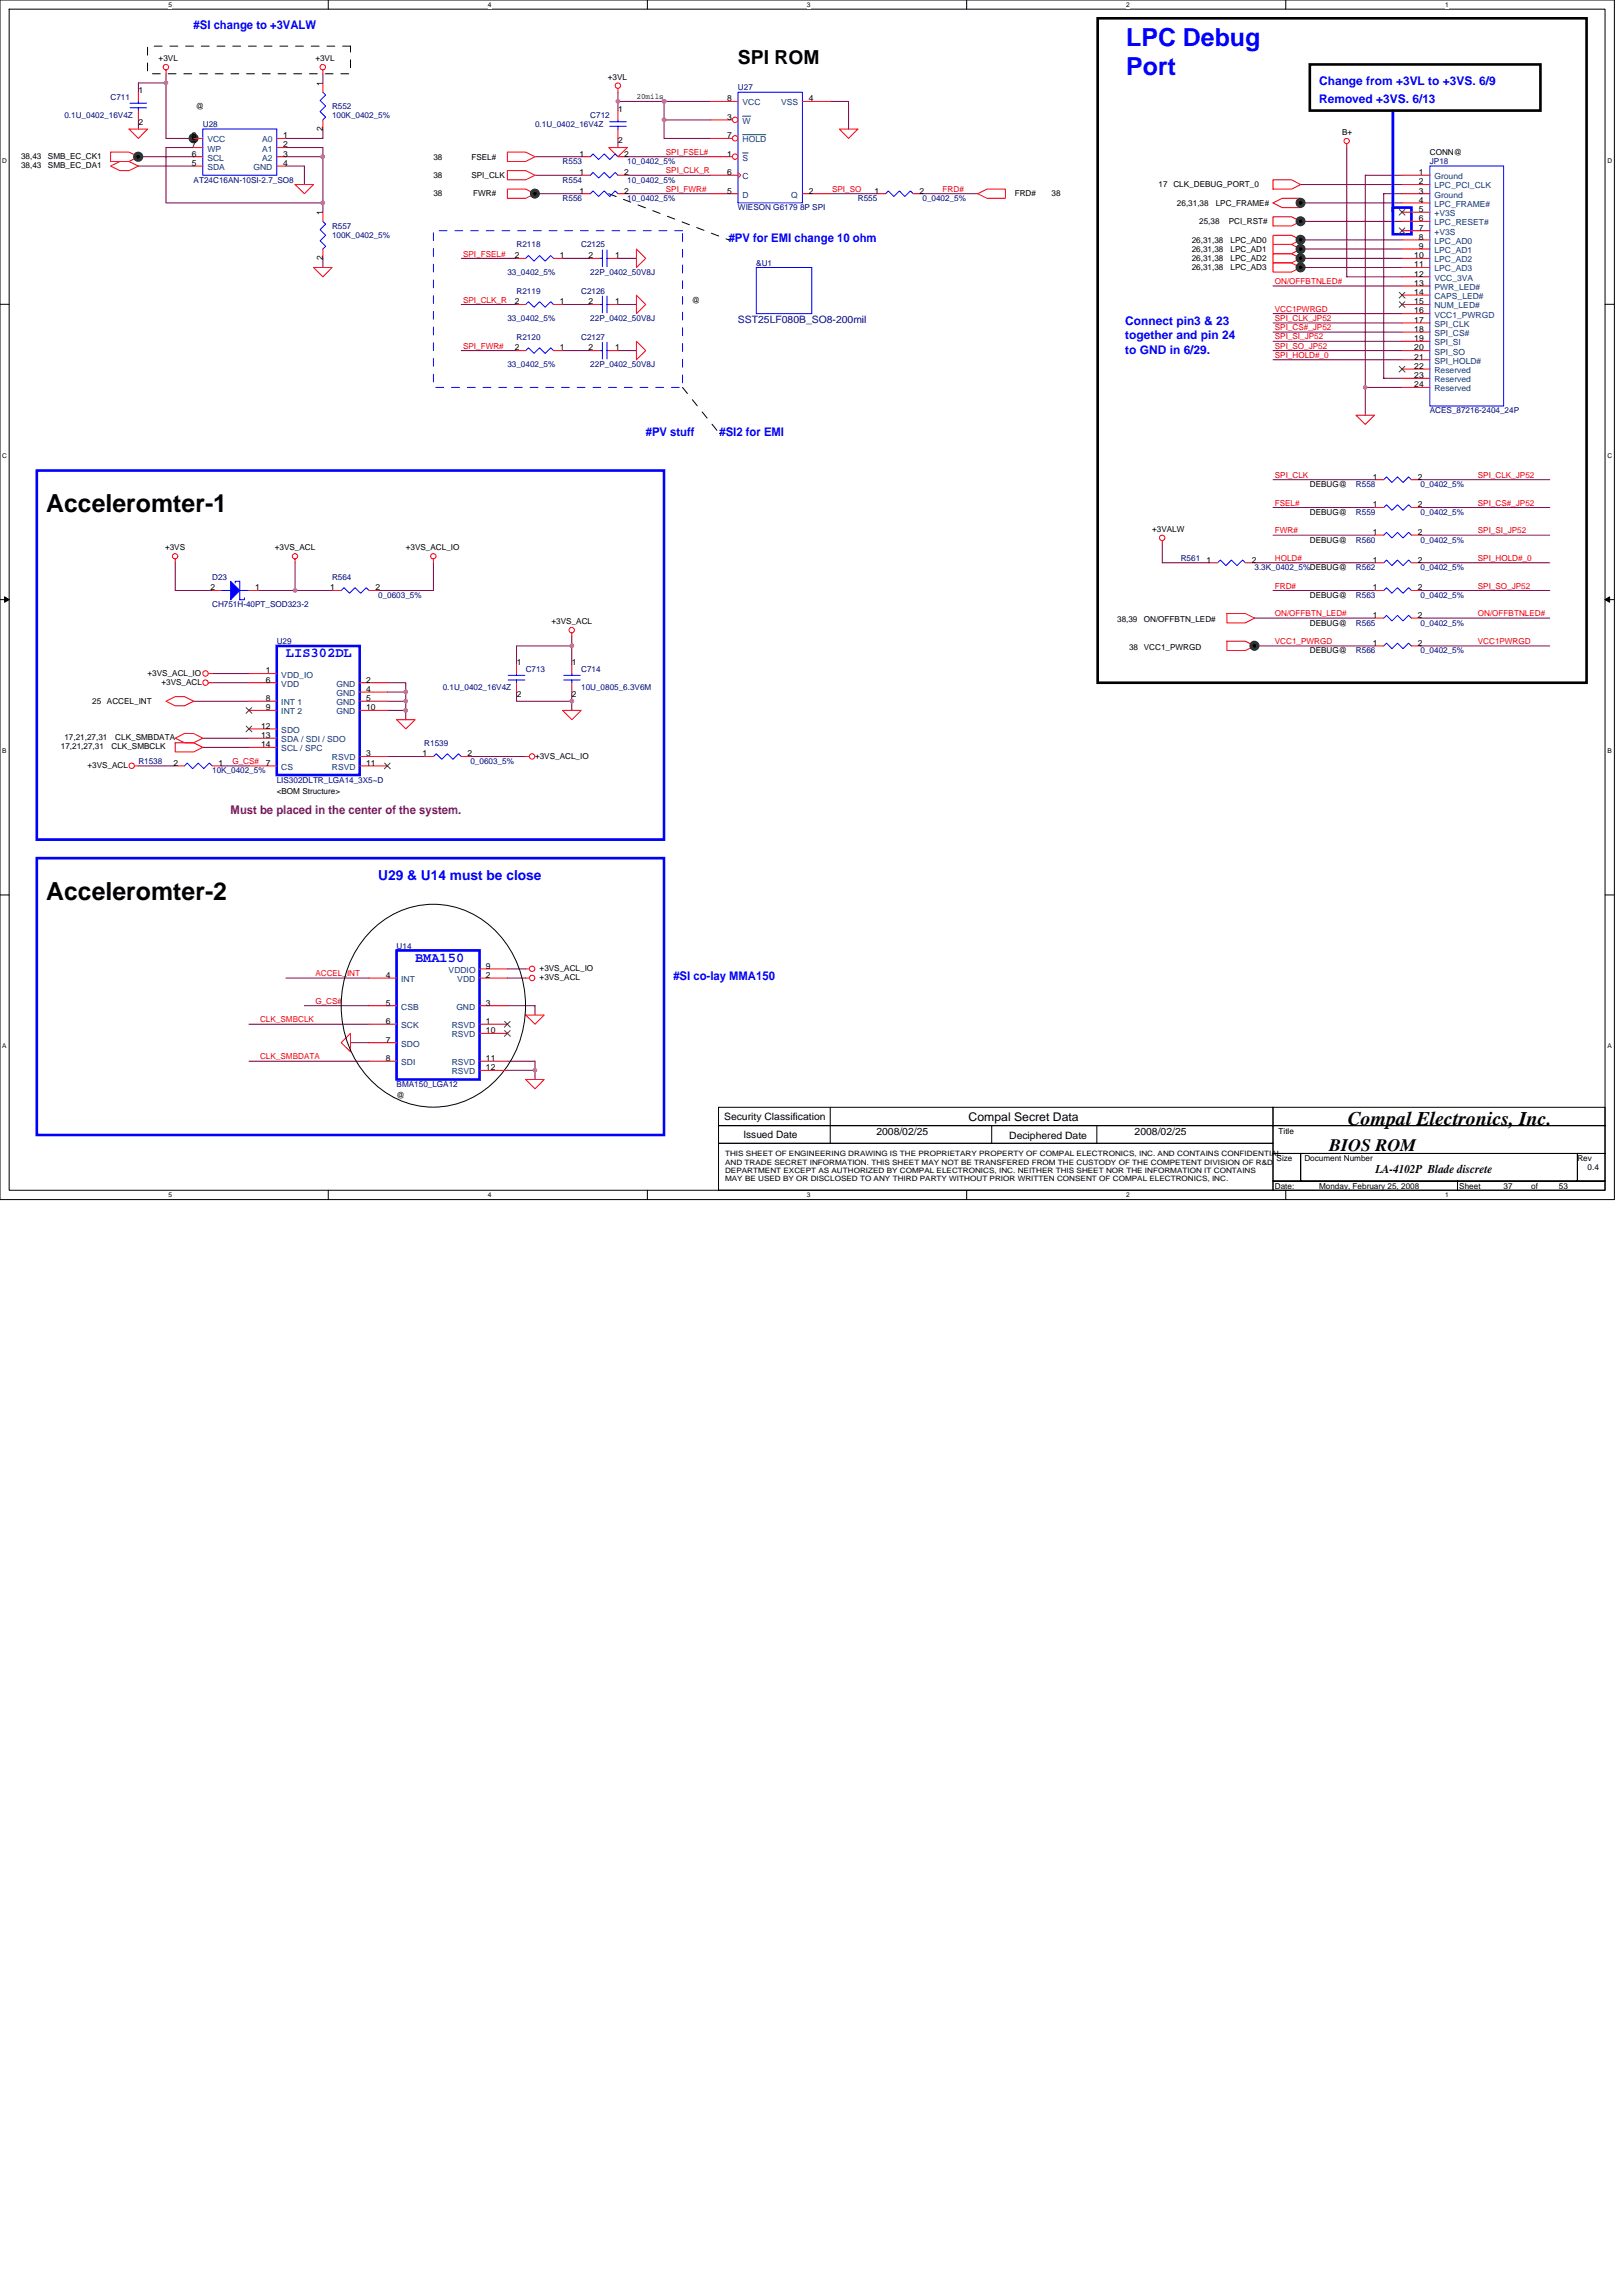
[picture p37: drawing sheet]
<svg xmlns="http://www.w3.org/2000/svg" width="210mm" height="297mm" viewBox="0 0 210 297" stroke-linecap="round" stroke-linejoin="round" font-family="sans-serif">
<defs><g id="words">
<g font-size="3.2" fill="#00f">
<text x="145.8" y="6">LPC Debug</text>
<text x="145.8" y="9.8">Port</text>
</g>
<g font-size="3.2">
<text x="6" y="66.3">Acceleromter-1</text>
<text x="6" y="116.4">Acceleromter-2</text>
</g>
<g font-size="2.5">
<text x="95.5" y="8.3">SPI ROM</text>
<text x="174.4" y="145.5">Compal Electronics, Inc.</text>
</g>
<text font-size="2.3" x="172" y="148.9">BIOS ROM</text>
<g font-size="1.8" fill="#00f">
<text x="37" y="85">LIS302DL</text>
<text x="48.9" y="113.9">U29 &amp; U14 must be close</text>
<text x="53.7" y="124.4">BMA150</text>
</g>
<g font-size="1.5" fill="#00f">
<text x="25.1" y="3.8">#SI change to +3VALW</text>
<text x="170.7" y="11">Change from +3VL to +3VS. 6/9</text>
<text x="170.7" y="13.4">Removed +3VS. 6/13</text>
<text x="94.3" y="31.3">#PV for EMI change 10 ohm</text>
<text x="145.6" y="42">Connect pin3 &amp; 23</text>
<text x="145.6" y="43.9">together and pin 24</text>
<text x="145.6" y="45.7">to GND in 6/29.</text>
<text x="83.6" y="56.3">#PV stuff</text>
<text x="93.1" y="56.3">#SI2 for EMI</text>
<text x="87.1" y="126.8">#SI co-lay MMA150</text>
</g>
<text font-size="1.5" fill="#800080" x="29.8" y="105.3">Must be placed in the center of the system.</text>
<g font-size="1.5">
<text x="125.3" y="145">Compal Secret Data</text>
<text x="178" y="151.8">LA-4102P Blade discrete</text>
</g>
<text font-size="1.3" fill="#000080" x="95.5" y="41.8">SST25LF080B_SO8-200mil</text>
<g font-size="1.3">
<text x="93.7" y="144.9">Security Classification</text>
<text x="96.2" y="147.2">Issued Date</text>
<text x="113.4" y="146.8">2008/02/25</text>
<text x="130.6" y="147.3">Deciphered Date</text>
<text x="146.8" y="146.8">2008/02/25</text>
</g>
<g font-size="1.1">
<text x="20.5" y="7.9">+3VL</text>
<text x="40.8" y="7.9">+3VL</text>
<text x="41.8" y="11.1" transform="rotate(-90 41.8 11.1)">1</text>
<text x="78.7" y="10.3">+3VL</text>
<text x="17.9" y="12.1">1</text>
<text x="17.9" y="16.1">2</text>
<text x="24.8" y="17.9">8</text>
<text x="25.4" y="14.1">@</text>
<text x="36.6" y="17.9">1</text>
<text x="41.8" y="17" transform="rotate(-90 41.8 17)">2</text>
<text x="80" y="14.5">1</text>
<text x="82.4" y="12.8">20mils</text>
<text x="94.1" y="17.9">7</text>
<text x="94.1" y="15.5">3</text>
<text x="94.1" y="13.1">8</text>
<text x="104.7" y="13.1">4</text>
<text x="173.7" y="17.4">B+</text>
<text x="2.7" y="20.6">38,43</text>
<text x="2.7" y="21.7">38,43</text>
<text x="6.2" y="20.6">SMB_EC_CK1</text>
<text x="6.2" y="21.7">SMB_EC_DA1</text>
<text x="24.8" y="21.5">5</text>
<text x="24.8" y="20.3">6</text>
<text x="24.8" y="19.1">7</text>
<text x="36.6" y="19.1">2</text>
<text x="36.6" y="20.3">3</text>
<text x="36.6" y="21.5">4</text>
<text x="56.1" y="23.1">38</text>
<text x="56.1" y="20.7">38</text>
<text x="61" y="23.1">SPI_CLK</text>
<text x="61" y="20.7">FSEL#</text>
<text x="75" y="22.6">1</text>
<text x="75" y="20.3">1</text>
<text x="80" y="18.5">2</text>
<text x="80.8" y="22.6">2</text>
<text x="80.8" y="20.3">2</text>
<text x="94.1" y="20.3">1</text>
<text x="94.1" y="22.6">6</text>
<text x="183.6" y="22.6">1</text>
<text x="183.6" y="23.9">2</text>
<text x="185" y="20.1">CONN@</text>
<text x="41.8" y="27.8" transform="rotate(-90 41.8 27.8)">1</text>
<text x="56.1" y="25.3">38</text>
<text x="61.2" y="25.3">FWR#</text>
<text x="75" y="25">1</text>
<text x="80.8" y="25">2</text>
<text x="94.1" y="25">5</text>
<text x="104.7" y="25">2</text>
<text x="113.2" y="25">1</text>
<text x="119" y="25">2</text>
<text x="131.3" y="25.3">FRD#</text>
<text x="136.1" y="25.3">38</text>
<text x="149.9" y="24.2">17</text>
<text x="151.8" y="24.2">CLK_DEBUG_PORT_0</text>
<text x="152.3" y="26.6">26,31,38</text>
<text x="155.2" y="29">25,38</text>
<text x="157.3" y="26.6">LPC_FRAME#</text>
<text x="159" y="29">PCI_RST#</text>
<text x="183.6" y="25">3</text>
<text x="183.6" y="26.2">4</text>
<text x="183.6" y="27.4">5</text>
<text x="183.6" y="28.6">6</text>
<text x="183.6" y="29.8">7</text>
<text x="41.8" y="33.7" transform="rotate(-90 41.8 33.7)">2</text>
<text x="66.6" y="33.4">2</text>
<text x="72.5" y="33.4">1</text>
<text x="76.2" y="33.4">2</text>
<text x="79.6" y="33.4">1</text>
<text x="154.2" y="31.4">26,31,38</text>
<text x="154.2" y="32.6">26,31,38</text>
<text x="154.2" y="33.8">26,31,38</text>
<text x="154.2" y="35">26,31,38</text>
<text x="159.2" y="31.4">LPC_AD0</text>
<text x="159.2" y="32.6">LPC_AD1</text>
<text x="159.2" y="33.8">LPC_AD2</text>
<text x="159.2" y="35">LPC_AD3</text>
<text x="183" y="33.4">10</text>
<text x="183" y="34.6">11</text>
<text x="183" y="35.8">12</text>
<text x="183.6" y="31">8</text>
<text x="183.6" y="32.2">9</text>
<text x="66.6" y="39.4">2</text>
<text x="72.5" y="39.4">1</text>
<text x="76.2" y="39.4">2</text>
<text x="79.6" y="39.4">1</text>
<text x="89.5" y="39.2">@</text>
<text x="183" y="37">13</text>
<text x="183" y="38.2">14</text>
<text x="183" y="39.4">15</text>
<text x="183" y="40.6">16</text>
<text x="183" y="41.8">17</text>
<text x="66.6" y="45.3">2</text>
<text x="72.5" y="45.3">1</text>
<text x="76.2" y="45.3">2</text>
<text x="79.6" y="45.3">1</text>
<text x="183" y="42.9">18</text>
<text x="183" y="44.1">19</text>
<text x="183" y="45.3">20</text>
<text x="183" y="46.5">21</text>
<text x="183" y="47.7">22</text>
<text x="183" y="48.9">23</text>
<text x="183" y="50.1">24</text>
<text x="169.5" y="63">DEBUG@</text>
<text x="177.7" y="65.6">1</text>
<text x="177.7" y="62">1</text>
<text x="183.5" y="65.6">2</text>
<text x="183.5" y="62">2</text>
<text x="21.4" y="71.2">+3VS</text>
<text x="35.6" y="71.2">+3VS_ACL</text>
<text x="52.5" y="71.2">+3VS_ACL_IO</text>
<text x="149.1" y="68.8">+3VALW</text>
<text x="169.5" y="66.6">DEBUG@</text>
<text x="169.5" y="70.2">DEBUG@</text>
<text x="177.7" y="69.2">1</text>
<text x="183.5" y="69.2">2</text>
<text x="27.2" y="76.4">2</text>
<text x="33" y="76.4">1</text>
<text x="42.7" y="76.4">1</text>
<text x="48.6" y="76.4">2</text>
<text x="156.1" y="72.8">1</text>
<text x="162" y="72.8">2</text>
<text x="169.5" y="77.4">DEBUG@</text>
<text x="177.7" y="76.4">1</text>
<text x="177.7" y="72.8">1</text>
<text x="183.5" y="76.4">2</text>
<text x="183.5" y="72.8">2</text>
<text x="71.4" y="80.7">+3VS_ACL</text>
<text x="144.6" y="80.5">38,39</text>
<text x="148" y="80.5">ON/OFFBTN_LED#</text>
<text x="169.5" y="80.9">DEBUG@</text>
<text x="177.7" y="79.9">1</text>
<text x="177.7" y="83.5">1</text>
<text x="183.5" y="79.9">2</text>
<text x="183.5" y="83.5">2</text>
<text x="19.1" y="87.4">+3VS_ACL_IO</text>
<text x="20.9" y="88.6">+3VS_ACL</text>
<text x="34.4" y="87.1">1</text>
<text x="34.4" y="88.3">6</text>
<text x="47.4" y="88.3">2</text>
<text x="47.4" y="89.5">4</text>
<text x="66.9" y="86.1">1</text>
<text x="74" y="86.1">1</text>
<text x="146.1" y="84.1">38 VCC1_PWRGD</text>
<text x="169.5" y="84.5">DEBUG@</text>
<text x="8.3" y="95.8">17,21,27,31</text>
<text x="11.9" y="91.1">25 ACCEL_INT</text>
<text x="14.9" y="95.8">CLK_SMBDATA</text>
<text x="33.8" y="94.3">12</text>
<text x="33.8" y="95.5">13</text>
<text x="34.4" y="90.7">8</text>
<text x="34.4" y="91.9">9</text>
<text x="47.4" y="90.7">5</text>
<text x="47.4" y="91.9">10</text>
<text x="66.9" y="90.1">2</text>
<text x="74" y="90.1">2</text>
<text x="7.9" y="96.9">17,21,27,31</text>
<text x="11.3" y="99.3">+3VS_ACL</text>
<text x="14.4" y="96.9">CLK_SMBCLK</text>
<text x="22.5" y="99.1">2</text>
<text x="28.3" y="99.1">1</text>
<text x="33.8" y="96.7">14</text>
<text x="34.4" y="99.1">7</text>
<text x="47.4" y="97.9">3</text>
<text x="47.4" y="99.1">11</text>
<text x="54.7" y="97.9">1</text>
<text x="60.5" y="97.9">2</text>
<text x="69.2" y="98.1">+3VS_ACL_IO</text>
<text x="35.8" y="102.7">&lt;BOM Structure&gt;</text>
<text x="62.9" y="125.3">9</text>
<text x="69.8" y="125.6">+3VS_ACL_IO</text>
<text x="49.9" y="126.5">4</text>
<text x="49.9" y="130.1">5</text>
<text x="62.9" y="126.5">2</text>
<text x="62.9" y="130.1">3</text>
<text x="69.8" y="126.8">+3VS_ACL</text>
<text x="49.9" y="132.5">6</text>
<text x="49.9" y="134.9">7</text>
<text x="49.9" y="137.3">8</text>
<text x="62.9" y="132.5">1</text>
<text x="62.9" y="133.7">10</text>
<text x="62.9" y="137.3">11</text>
<text x="51.3" y="142.1">@</text>
<text x="62.9" y="138.5">12</text>
<text x="165.5" y="146.7">Title</text>
<text x="165" y="153.8">Date:</text>
<text x="165.2" y="150.2">Size</text>
<text x="168.8" y="150.2">Document Number</text>
<text x="170.7" y="153.8">Monday, February 25, 2008</text>
<text x="188.8" y="153.8">Sheet</text>
<text x="194.6" y="153.8">37</text>
<text x="198.2" y="153.8">of</text>
<text x="201.7" y="153.8">53</text>
<text x="204.1" y="150.2">Rev</text>
<text x="205.4" y="151.4">0.4</text>
</g>
<g font-size="1.1" fill="#000080">
<text x="95.5" y="11.7">U27</text>
<text x="8.3" y="15.3">0.1U_0402_16V4Z</text>
<text x="14.3" y="12.9">C711</text>
<text x="26.2" y="16.5">U28</text>
<text x="43" y="14.1">R552</text>
<text x="43" y="15.3">100K_0402_5%</text>
<text x="69.2" y="16.5">0.1U_0402_16V4Z</text>
<text x="76.4" y="15.3">C712</text>
<text x="25.1" y="23.6">AT24C16AN-10SI-2.7_SO8</text>
<text x="72.8" y="23.6">R554</text>
<text x="72.8" y="21.3">R553</text>
<text x="81.2" y="23.6">10_0402_5%</text>
<text x="81.2" y="21.3">10_0402_5%</text>
<text x="185" y="21.3">JP18</text>
<text x="43" y="29.6">R557</text>
<text x="72.8" y="26">R556</text>
<text x="81.2" y="26">10_0402_5%</text>
<text x="95.5" y="27.2">WIESON G6179 8P SPI</text>
<text x="111" y="26">R555</text>
<text x="119.4" y="26">0_0402_5%</text>
<text x="43" y="30.8">100K_0402_5%</text>
<text x="65.7" y="35.6">33_0402_5%</text>
<text x="66.8" y="32">R2118</text>
<text x="75.2" y="32">C2125</text>
<text x="76.4" y="35.6">22P_0402_50V8J</text>
<text x="97.9" y="34.4">&amp;U1</text>
<text x="65.7" y="41.6">33_0402_5%</text>
<text x="66.8" y="38">R2119</text>
<text x="75.2" y="38">C2126</text>
<text x="76.4" y="41.6">22P_0402_50V8J</text>
<text x="65.7" y="47.5">33_0402_5%</text>
<text x="66.8" y="43.9">R2120</text>
<text x="75.2" y="43.9">C2127</text>
<text x="76.4" y="47.5">22P_0402_50V8J</text>
<text x="185" y="53.5">ACES_87216-2404_24P</text>
<text x="175.5" y="63">R558</text>
<text x="183.8" y="63">0_0402_5%</text>
<text x="175.5" y="66.6">R559</text>
<text x="175.5" y="70.2">R560</text>
<text x="183.8" y="66.6">0_0402_5%</text>
<text x="183.8" y="70.2">0_0402_5%</text>
<text x="27.5" y="75">D23</text>
<text x="43" y="75">R564</text>
<text x="48.9" y="77.4">0_0603_5%</text>
<text x="152.8" y="72.6">R561</text>
<text x="162.3" y="73.8">3.3K_0402_5%DEBUG@</text>
<text x="175.5" y="77.4">R563</text>
<text x="175.5" y="73.8">R562</text>
<text x="183.8" y="77.4">0_0402_5%</text>
<text x="183.8" y="73.8">0_0402_5%</text>
<text x="27.5" y="78.6">CH751H-40PT_SOD323-2</text>
<text x="35.8" y="83.3">U29</text>
<text x="175.5" y="80.9">R565</text>
<text x="183.8" y="80.9">0_0402_5%</text>
<text x="57.3" y="89.3">0.1U_0402_16V4Z</text>
<text x="68" y="86.9">C713</text>
<text x="75.2" y="86.9">C714</text>
<text x="75.2" y="89.3">10U_0805_6.3V6M</text>
<text x="175.5" y="84.5">R566</text>
<text x="183.8" y="84.5">0_0402_5%</text>
<text x="17.9" y="98.8">R1538</text>
<text x="27.5" y="100.1">10K_0402_5%</text>
<text x="35.8" y="101.2">LIS302DLTR_LGA14_3X5~D</text>
<text x="54.9" y="96.5">R1539</text>
<text x="60.9" y="98.8">0_0603_5%</text>
<text x="51.3" y="122.7">U14</text>
<text x="51.3" y="140.6">BMA150_LGA12</text>
</g>
<g font-size="1.1" fill="#004080">
<text x="96.1" y="13.6">VCC</text>
<text x="96.1" y="16">W</text>
<text x="101.1" y="13.6">VSS</text>
<text x="26.8" y="22">SDA</text>
<text x="26.8" y="20.8">SCL</text>
<text x="26.8" y="18.4">VCC</text>
<text x="26.8" y="19.6">WP</text>
<text x="32.8" y="22">GND</text>
<text x="33.9" y="18.4">A0</text>
<text x="33.9" y="19.6">A1</text>
<text x="33.9" y="20.8">A2</text>
<text x="96.1" y="20.8">S</text>
<text x="96.1" y="18.4">HOLD</text>
<text x="96.1" y="23.2">C</text>
<text x="185.6" y="23.2">Ground</text>
<text x="96.1" y="25.6">D</text>
<text x="102.4" y="25.6">Q</text>
<text x="185.6" y="24.4">LPC_PCI_CLK</text>
<text x="185.6" y="25.6">Ground</text>
<text x="185.6" y="26.8">LPC_FRAME#</text>
<text x="185.6" y="28">+V3S</text>
<text x="185.6" y="29.1">LPC_RESET#</text>
<text x="185.6" y="30.4">+V3S</text>
<text x="185.6" y="31.5">LPC_AD0</text>
<text x="185.6" y="32.7">LPC_AD1</text>
<text x="185.6" y="33.9">LPC_AD2</text>
<text x="185.6" y="35.1">LPC_AD3</text>
<text x="185.6" y="36.3">VCC_3VA</text>
<text x="185.6" y="37.5">PWR_LED#</text>
<text x="185.6" y="38.7">CAPS_LED#</text>
<text x="185.6" y="39.9">NUM_LED#</text>
<text x="185.6" y="41.1">VCC1_PWRGD</text>
<text x="185.6" y="42.3">SPI_CLK</text>
<text x="185.6" y="43.5">SPI_CS#</text>
<text x="185.6" y="44.7">SPI_SI</text>
<text x="185.6" y="45.9">SPI_SO</text>
<text x="185.6" y="47.1">SPI_HOLD#</text>
<text x="185.6" y="48.3">Reserved</text>
<text x="185.6" y="49.4">Reserved</text>
<text x="185.6" y="50.6">Reserved</text>
<text x="36.4" y="87.7">VDD_IO</text>
<text x="36.4" y="88.8">VDD</text>
<text x="43.5" y="88.8">GND</text>
<text x="36.4" y="91.2">INT 1</text>
<text x="36.4" y="92.4">INT 2</text>
<text x="36.4" y="94.8">SDO</text>
<text x="43.5" y="90">GND</text>
<text x="43.5" y="91.2">GND</text>
<text x="43.5" y="92.4">GND</text>
<text x="36.4" y="99.6">CS</text>
<text x="36.4" y="96">SDA / SDI / SDO</text>
<text x="36.4" y="97.2">SCL / SPC</text>
<text x="42.9" y="98.4">RSVD</text>
<text x="42.9" y="99.6">RSVD</text>
<text x="58.1" y="125.9">VDDIO</text>
<text x="51.9" y="127">INT</text>
<text x="51.9" y="130.6">CSB</text>
<text x="59.1" y="130.6">GND</text>
<text x="59.2" y="127">VDD</text>
<text x="51.9" y="133">SCK</text>
<text x="51.9" y="135.4">SDO</text>
<text x="51.9" y="137.8">SDI</text>
<text x="58.5" y="133">RSVD</text>
<text x="58.5" y="134.2">RSVD</text>
<text x="58.5" y="137.8">RSVD</text>
<text x="58.5" y="139">RSVD</text>
</g>
<g font-size="1.1" fill="#f00">
<text x="86.2" y="22.4">SPI_CLK_R</text>
<text x="86.2" y="20">SPI_FSEL#</text>
<text x="86.2" y="24.8">SPI_FWR#</text>
<text x="107.7" y="24.8">SPI_SO</text>
<text x="122" y="24.8">FRD#</text>
<text x="59.9" y="33.2">SPI_FSEL#</text>
<text x="59.9" y="39.2">SPI_CLK_R</text>
<text x="165" y="36.8">ON/OFFBTNLED#</text>
<text x="165" y="40.3">VCC1PWRGD</text>
<text x="165" y="41.6">SPI_CLK_JP52</text>
<text x="59.9" y="45.1">SPI_FWR#</text>
<text x="165" y="46.3">SPI_HOLD#_0</text>
<text x="165" y="45.1">SPI_SO_JP52</text>
<text x="165" y="43.9">SPI_SI_JP52</text>
<text x="165" y="42.7">SPI_CS#_JP52</text>
<text x="165" y="61.8">SPI_CLK</text>
<text x="165" y="65.4">FSEL#</text>
<text x="191.2" y="61.8">SPI_CLK_JP52</text>
<text x="191.2" y="65.4">SPI_CS#_JP52</text>
<text x="165" y="69">FWR#</text>
<text x="191.2" y="69">SPI_SI_JP52</text>
<text x="165" y="76.2">FRD#</text>
<text x="165" y="72.6">HOLD#</text>
<text x="191.2" y="72.6">SPI_HOLD#_0</text>
<text x="191.2" y="76.2">SPI_SO_JP52</text>
<text x="165" y="79.7">ON/OFFBTN_LED#</text>
<text x="165" y="83.3">VCC1_PWRGD</text>
<text x="191.2" y="79.7">ON/OFFBTNLED#</text>
<text x="191.2" y="83.3">VCC1PWRGD</text>
<text x="30.1" y="98.8">G_CS#</text>
<text x="40.8" y="129.9">G_CS#</text>
<text x="40.8" y="126.3">ACCEL_INT</text>
<text x="33.7" y="132.3">CLK_SMBCLK</text>
<text x="33.7" y="137.1">CLK_SMBDATA</text>
</g>
<g font-size="1">
<text x="93.8" y="149.6">THIS SHEET OF ENGINEERING DRAWING IS THE PROPRIETARY PROPERTY OF COMPAL ELECTRONICS, INC. AND CONTAINS CONFIDENTIAL</text>
<text x="93.8" y="150.7">AND TRADE SECRET INFORMATION. THIS SHEET MAY NOT BE TRANSFERED FROM THE CUSTODY OF THE COMPETENT DIVISION OF R&amp;D</text>
<text x="93.8" y="151.7">DEPARTMENT EXCEPT AS AUTHORIZED BY COMPAL ELECTRONICS, INC. NEITHER THIS SHEET NOR THE INFORMATION IT CONTAINS</text>
<text x="93.8" y="152.8">MAY BE USED BY OR DISCLOSED TO ANY THIRD PARTY WITHOUT PRIOR WRITTEN CONSENT OF COMPAL ELECTRONICS, INC.</text>
</g>
<g font-size=".9">
<text x="21.8" y=".9">5</text>
<text x="63.1" y=".9">4</text>
<text x="104.4" y=".9">3</text>
<text x="145.7" y=".9">2</text>
<text x="187" y=".9">1</text>
<text x=".3" y="21">D</text>
<text x="208" y="21">D</text>
<text x=".3" y="59.2">C</text>
<text x="208" y="59.2">C</text>
<text x=".3" y="97.4">B</text>
<text x="208" y="97.4">B</text>
<text x=".3" y="135.6">A</text>
<text x="208" y="135.6">A</text>
<text x="21.8" y="154.9">5</text>
<text x="63.1" y="154.9">4</text>
<text x="104.4" y="154.9">3</text>
<text x="145.7" y="154.9">2</text>
<text x="187" y="154.9">1</text>
</g>
</g></defs>
<path d="M0 0h208.9v155.2h-208.9zM1.2 1.2h206.5v152.8h-206.5z" fill="none" stroke="#000" stroke-width=".13"/>
<g fill="#fff">
<path d="M21.8 .1h.5v1h-.5z"/>
<path d="M21.8 154.1h.5v1h-.5z"/>
</g>
<path d="M42.5 0v1.2M42.5 154v1.2" fill="none" stroke="#000" stroke-width=".13"/>
<g fill="#fff">
<path d="M63.1 .1h.5v1h-.5z"/>
<path d="M63.1 154.1h.5v1h-.5z"/>
</g>
<path d="M83.8 0v1.2M83.8 154v1.2" fill="none" stroke="#000" stroke-width=".13"/>
<g fill="#fff">
<path d="M104.4 .1h.5v1h-.5z"/>
<path d="M104.4 154.1h.5v1h-.5z"/>
</g>
<path d="M125.1 0v1.2M125.1 154v1.2" fill="none" stroke="#000" stroke-width=".13"/>
<g fill="#fff">
<path d="M145.7 .1h.5v1h-.5z"/>
<path d="M145.7 154.1h.5v1h-.5z"/>
</g>
<path d="M166.4 0v1.2M166.4 154v1.2" fill="none" stroke="#000" stroke-width=".13"/>
<g fill="#fff">
<path d="M187 .1h.5v1h-.5z"/>
<path d="M187 154.1h.5v1h-.5z"/>
<path d="M.3 20.3h.6v.9h-.6z"/>
<path d="M208 20.3h.6v.9h-.6z"/>
<path d="M.3 58.5h.6v.9h-.6z"/>
<path d="M208 58.5h.6v.9h-.6z"/>
</g>
<path d="M0 39.4h1.2M207.7 39.4h1.2" fill="none" stroke="#000" stroke-width=".13"/>
<g fill="#fff">
<path d="M.3 96.7h.6v.9h-.6z"/>
<path d="M208 96.7h.6v.9h-.6z"/>
</g>
<path d="M0 77.6h1.2M207.7 77.6h1.2" fill="none" stroke="#000" stroke-width=".13"/>
<path d="M.6 77.2l.6 .4-.6 .3zM207.7 77.6l.6-.4v.7z" fill="#000" stroke="#000" stroke-width=".13"/>
<g fill="#fff">
<path d="M.3 134.9h.6v.9h-.6z"/>
<path d="M208 134.9h.6v.9h-.6z"/>
</g>
<g fill="none" stroke="#000" stroke-width=".13">
<path d="M0 115.8h1.2M207.7 115.8h1.2M47.6 120.8a11.3 11.3 0 0 1 18.1 1.6 13.9 13.9 0 0 1-3.6 19 11.2 11.2 0 0 1-15.3-3.1 14.1 14.1 0 0 1 .8-17.5zM93 143.3h71.7v2.3h-71.7zM93 145.6h71.7v2.3h-71.7zM93 147.9h71.7v6.1h-71.7zM107.4 143.3v4.6M128.3 145.6v2.3M141.9 145.6v2.3M164.7 149.2h3.6v3.6h-3.6zM164.7 152.8h23.9v1.2h-23.9zM164.7 143.3h43v2.3h-43z"/>
<path d="M164.7 145.6h43v3.6h-43zM168.3 149.2h35.8v3.6h-35.8zM188.6 152.8h19.1v1.2h-19.1zM204.1 149.2h3.6v3.6h-3.6z"/>
</g>
<g fill="none" stroke="#800040" stroke-width=".13">
<path d="M17.9 15.5v1.2M21.5 10.7h-3.6v1.2M21.5 9.5v8.4h3.6M25.1 19.1h-3.6v7.1h20.3M37 19.1h4.8v8.4M41.8 9.5v1.2M41.8 16.7v1.2h-4.8M80 11.9v2.4M80 17.9v1.2M80 13.1h11.9M85.9 13.1v4.8h6M85.9 15.5h6"/>
<path d="M107.4 13.1h2.4v3.6M174.3 19.1v16.7h7.1M17.9 20.3h7.2M17.9 21.5h7.2M37 20.3h4.8M37 21.5h2.4v2.4M41.8 33.4v1.2M59.7 33.4h7.1M59.7 39.4h7.1M69.2 25.1h6M69.2 22.7h6M69.2 20.3h6"/>
<path d="M72.8 33.4h3.6M72.8 39.4h3.6M80 33.4h2.4M80 39.4h2.4M81.2 25.1h10.7M81.2 22.7h10.7M81.2 20.3h10.7M107.4 25.1h6M119.4 25.1h7.1M164.7 37h16.7M168.3 26.2h13.1M168.3 23.9h13.1"/>
<path d="M168.3 31h13.1M168.3 32.2h13.1M168.3 33.4h13.1M168.3 34.6h13.1M168.3 28.6h13.1M181.4 25.1h-2.3v23.8h2.3M181.4 22.7h-4.7v31M59.7 45.4h7.1M72.8 45.4h3.6M80 45.4h2.4M164.7 46.5h16.7M164.7 45.4h16.7"/>
<path d="M164.7 44.2h16.7M164.7 40.6h16.7M164.7 41.8h16.7M164.7 43h16.7M176.7 50.1h4.7M22.7 72.8v3.6h4.8M33.4 76.4h9.6M38.2 72.8v3.6M56.1 72.8v3.6h-7.2M150.4 70.4v2.4h6M162.3 80h15.6M162.3 72.8h15.6"/>
<path d="M164.7 69.2h13.2M164.7 62.1h13.2M164.7 65.7h13.2M164.7 76.4h13.2M183.8 80h16.8M183.8 69.2h16.8M183.8 72.8h16.8M183.8 62.1h16.8M183.8 65.7h16.8M183.8 76.4h16.8M17.9 99.1h4.8M25.1 90.7h7.1"/>
<path d="M26.2 95.5h6M26.2 96.7h6M27.5 87.1h4.7M27.5 88.3h4.7M28.6 99.1h3.6M50.1 88.3h2.4v1.2M50.1 90.7h2.4M50.1 89.5h2.4M50.1 91.9h2.4M50.1 97.9h4.8M52.5 89.5v3.6M60.9 97.9h7.1"/>
<path d="M66.8 89.5v1.2h7.2M74 83.6h-7.2v2.3M74 82.4v3.5M74 89.5v2.4M162.3 83.6h15.6M183.8 83.6h16.8M32.2 132.5h15.6M32.2 137.3h15.6M37 126.5h10.8M39.4 130.1h8.4M45.4 134.9h2.4M65.7 138.5h3.5v1.2"/>
<path d="M65.7 126.5h2.3M65.7 125.3h2.3M65.7 130.1h3.5v1.2M65.7 137.3h3.5v1.2"/>
</g>
<g fill="#f0f" stroke="#f0f" stroke-width=".13">
<path d="M79.8 12.9h.3l.1 .2-.1 .2h-.1h-.2z" fill-rule="evenodd"/>
<path d="M85.8 12.9h.3l.1 .2-.1 .2h-.2h-.1z" fill-rule="evenodd"/>
<path d="M85.8 15.3h.3l.1 .2-.1 .2h-.2h-.1z" fill-rule="evenodd"/>
<path d="M176.5 50h.3l.1 .1-.1 .2-.1 .1-.2-.1z" fill-rule="evenodd"/>
<path d="M85.8 12.9h.3l.1 .2-.1 .2h-.2h-.1z" fill-rule="evenodd"/>
<path d="M52.3 89.3h.4v.2v.2h-.2h-.2z" fill-rule="evenodd"/>
<path d="M52.3 91.7h.4v.2v.2h-.2h-.2z" fill-rule="evenodd"/>
<path d="M73.8 90.5h.4v.2v.2h-.2h-.2z" fill-rule="evenodd"/>
<path d="M38 76.2h.3l.1 .2-.1 .1-.1 .1-.2-.1z" fill-rule="evenodd"/>
<circle cx="41.8" cy="26.2" r=".23"/>
<circle cx="41.8" cy="20.3" r=".23"/>
<circle cx="21.5" cy="10.7" r=".22"/>
<circle cx="52.5" cy="90.7" r=".22"/>
<circle cx="74" cy="83.5" r=".23"/>
<circle cx="69.2" cy="138.5" r=".22"/>
</g>
<g fill="none" stroke="#f00" stroke-width=".13">
<path d="M14.3 19.7h2.4l1.2 .6-1.2 .6h-2.4zM16.7 16.7h2.4l-1.2 1.2zM17.9 11.9v1.2M17.9 14.3v1.2M21.5 9.1v.4M25.1 17.9h1.1M25.1 19.1h1.1M35.8 17.9h1.2M35.8 19.1h1.2M41.8 9.1v.4M41.8 10.7v1.2M41.8 15.5v1.2"/>
<path d="M65.7 19.7h2.3l1.2 .6-1.2 .6h-2.3zM78.8 19.1h2.4l-1.2 1.2zM80 11.5v.4M80 14.3v1.2M80 16.7v1.2M108.6 16.7h2.4l-1.2 1.2zM174.3 18.6v.5M14.3 21.5l1.2-.6h1.2l1.2 .6-1.2 .6h-1.2zM25.1 21.5h1.1M25.1 20.3h1.1M35.8 21.5h1.2M35.8 20.3h1.2"/>
<path d="M38.2 23.9h2.4l-1.2 1.2zM40.6 34.6h2.4l-1.2 1.2zM41.8 27.5v1.1M41.8 32.2v1.2M65.7 22.1h2.3l1.2 .6-1.2 .6h-2.3zM65.7 24.5h2.3l1.2 .6-1.2 .6h-2.3zM66.8 33.4h1.2M71.6 33.4h1.2M75.2 25.1h1.2M75.2 20.3h1.2M75.2 22.7h1.2M76.4 39.4h1.2"/>
<path d="M76.4 33.4h1.2M78.8 39.4h1.2M78.8 33.4h1.2M80 25.1h1.2M80 20.3h1.2M80 22.7h1.2M82.4 32.2l1.2 1.2-1.2 1.2zM82.4 38.2l1.2 1.2-1.2 1.2zM113.4 25.1h1.2M118.2 25.1h1.2M126.5 25.1l1.2-.6h2.4v1.2h-2.4zM164.7 28h2.4l1.2 .6-1.2 .6h-2.4z"/>
<path d="M164.7 30.4h2.4l1.2 .6-1.2 .6h-2.4zM164.7 31.6h2.4l1.2 .6-1.2 .6h-2.4zM164.7 32.8h2.4l1.2 .6-1.2 .6h-2.4zM164.7 34h2.4l1.2 .6-1.2 .6h-2.4zM164.7 26.2l1.2-.5h2.4v1.2h-2.4zM164.7 23.3h2.4l1.2 .6-1.2 .6h-2.4zM181.4 25.1h3.6M181.4 39.4h3.6M181.4 22.7h3.6M181.4 33.4h3.6M181.4 23.9h3.6M181.4 26.2h3.6"/>
<path d="M181.4 27.5h3.6M181.4 28.6h3.6M181.4 29.8h3.6M181.4 31h3.6M181.4 32.2h3.6M181.4 34.6h3.6M181.4 35.8h3.6M181.4 37h3.6M181.4 38.2h3.6M66.8 45.4h1.2M71.6 45.4h1.2M76.4 45.4h1.2"/>
<path d="M78.8 45.4h1.2M82.4 44.2l1.2 1.2-1.2 1.1zM175.5 53.7h2.4l-1.2 1.2zM181.4 45.4h3.6M181.4 40.6h3.6M181.4 41.8h3.6M181.4 43h3.6M181.4 44.2h3.6M181.4 46.5h3.6M181.4 47.8h3.6M181.4 48.9h3.6M181.4 50.1h3.6"/>
<path d="M22.7 72.3v.5M27.5 76.4h1.1M32.2 76.4h1.2M38.2 72.3v.5M43 76.4h1.2M47.8 76.4h1.1M56.1 72.3v.5M150.4 70v.4M156.4 72.8h1.2M158.8 79.4h2.4l1.1 .6-1.1 .6h-2.4zM161.2 72.8h1.1M177.9 76.4h1.2"/>
<path d="M177.9 80h1.2M177.9 65.7h1.2M177.9 62.1h1.2M177.9 72.8h1.2M182.6 76.4h1.2M182.6 80h1.2M182.6 65.7h1.2M182.6 62.1h1.2M182.6 72.8h1.2M17.4 99.1h.5M21.5 90.7l1.2-.6h1.2l1.2 .6-1.2 .6h-1.2zM22.7 95.5l1.2-.6h1.2l1.1 .6-1.1 .6h-1.2z"/>
<path d="M22.7 96.1h2.4l1.1 .6-1.1 .6h-2.4zM22.7 99.1h1.2M27 88.3h.5M27 87.1h.5M27.5 99.1h1.1M32.2 99.1h3.6M32.2 88.3h3.6M32.2 87.1h3.6M32.2 90.7h3.6M32.2 91.9h3.6M32.2 94.3h3.6M32.2 95.5h3.6"/>
<path d="M32.2 96.7h3.6M46.5 99.1h3.6M46.5 88.3h3.6M46.5 97.9h3.6M46.5 89.5h3.6M46.5 90.7h3.6M46.5 91.9h3.6M51.3 93.1h2.4l-1.2 1.2zM54.9 97.9h1.2M59.7 97.9h1.2M66.8 85.9v1.2M66.8 88.3v1.2"/>
<path d="M68 97.9h.5M72.8 91.9h2.4l-1.2 1.2zM74 81.9v.5M74 85.9v1.2M74 88.3v1.2M158.8 83h2.4l1.1 .6-1.1 .6h-2.4zM45.4 133.7v2.4l-1.2-1.2zM47.8 126.5h3.5M47.8 132.5h3.5M47.8 130.1h3.5M47.8 134.9h3.5M47.8 137.3h3.5"/>
<path d="M62.1 126.5h3.6M62.1 125.3h3.6M62.1 132.5h3.6M62.1 130.1h3.6M62.1 137.3h3.6M62.1 133.7h3.6M62.1 138.5h3.6M68 131.3h2.4l-1.2 1.2zM68 139.7h2.4l-1.2 1.2zM68 126.5h.5M68 125.3h.5"/>
<circle cx="21.5" cy="8.7" r=".35"/>
<circle cx="41.8" cy="8.7" r=".35"/>
<circle cx="80" cy="11.1" r=".35"/>
<circle cx="174.3" cy="18.2" r=".35"/>
<circle cx="22.7" cy="72" r=".35"/>
<circle cx="38.2" cy="72" r=".35"/>
<circle cx="56.1" cy="72" r=".35"/>
<circle cx="150.4" cy="69.6" r=".35"/>
<circle cx="17" cy="99.1" r=".35"/>
<circle cx="26.6" cy="88.3" r=".35"/>
<circle cx="26.6" cy="87.1" r=".35"/>
<circle cx="68.9" cy="97.9" r=".35"/>
<circle cx="74" cy="81.5" r=".35"/>
<circle cx="68.9" cy="126.5" r=".35"/>
<circle cx="68.9" cy="125.3" r=".35"/>
</g>
<g fill="#008000" stroke="#008000" stroke-width=".13">
<circle cx="168.3" cy="32.2" r=".59"/>
<circle cx="168.3" cy="26.2" r=".59"/>
<circle cx="168.3" cy="33.4" r=".58"/>
<circle cx="168.3" cy="34.6" r=".58"/>
<circle cx="168.3" cy="31" r=".58"/>
<circle cx="168.3" cy="28.6" r=".58"/>
<circle cx="17.9" cy="20.3" r=".59"/>
<circle cx="25" cy="17.9" r=".59"/>
<circle cx="69.2" cy="25" r=".58"/>
<circle cx="162.3" cy="83.5" r=".59"/>
</g>
<g fill="#000" stroke="#008000" stroke-width=".13">
<circle cx="25" cy="17.9" r=".29"/>
<circle cx="17.9" cy="20.3" r=".3"/>
<circle cx="69.2" cy="25" r=".29"/>
<circle cx="168.3" cy="26.2" r=".29"/>
<circle cx="168.3" cy="32.2" r=".29"/>
<circle cx="168.3" cy="31" r=".29"/>
<circle cx="168.3" cy="34.6" r=".29"/>
<circle cx="168.3" cy="33.4" r=".29"/>
<circle cx="168.3" cy="28.6" r=".29"/>
<circle cx="162.3" cy="83.5" r=".29"/>
</g>
<path d="M180.3 14.3v13.2M180.3 26.9h2.3v3.4h-2.3zM4.8 60.9h81.1v47.7h-81.1zM35.8 83.6h10.7v16.7h-10.7zM4.8 111h81.1v35.8h-81.1zM51.3 123h10.8v16.7h-10.8z" fill="none" stroke="#00f" stroke-width=".34"/>
<path d="M142 2.4h63.3v85.9h-63.3zM169.5 8.3h29.8v6h-29.8z" fill="none" stroke="#000" stroke-width=".34"/>
<path d="M19.1 6h26.3v3.5h-26.3zM78.8 25.1l15.5 5.9M94.3 31h.1M88.3 50.1l4.8 6M93.1 56.1h.1" fill="none" stroke="#000" stroke-width=".13" stroke-dasharray="1 1 1 1 1 1 1 1"/>
<path d="M56.1 29.8h32.2v20.3h-32.2z" fill="none" stroke="#00f" stroke-width=".13" stroke-dasharray="1 1 1 1 1 1 1 1"/>
<g fill="none" stroke="#00f" stroke-width=".13">
<path d="M16.8 13.9h2.2M16.8 13.4h2.2M17.9 13.1v.3M17.9 13.9v.4M26.2 16.7h9.6v6h-9.6zM41.8 11.9l.3 .4-.7 .7 .7 .7-.7 .7 .7 .8-.3 .3M78.9 16.3h2.1M78.9 15.7h2.1M80 15.5v.2M80 16.3v.4M95.5 11.9h8.3v14.3h-8.3zM41.8 28.6l.3 .4-.7 .7 .7 .7-.7 .8 .7 .7-.3 .3"/>
<path d="M68 33.4l.4-.3 .7 .7 .7-.7 .7 .7 .8-.7 .3 .3M76.4 25.1l.4-.4 .7 .7 .7-.7 .7 .7 .7-.7 .4 .4M76.4 22.7l.4-.4 .7 .7 .7-.7 .7 .7 .7-.7 .4 .4M76.4 20.3l.4-.4 .7 .7 .7-.7 .7 .7 .7-.7 .4 .4M77.6 39.4h.4M77.6 33.4h.4M78 32.3v2.2M78 38.3v2.2M78.5 39.4h.3M78.5 32.3v2.2M78.5 38.3v2.2M78.5 33.4h.3"/>
<path d="M114.6 25.1l.4-.4 .7 .7 .7-.7 .7 .7 .7-.7 .4 .4M185 21.5h9.6v31h-9.6zM68 45.4l.4-.4 .7 .7 .7-.7 .7 .7 .8-.7 .3 .4M77.6 45.4h.4M78 44.3v2.1M78.5 44.3v2.1M78.5 45.4h.3M28.6 76.4h1.2M30.4 75.4v-.2h.6v2.4h.6v-.3M31 76.4h1.2M44.2 76.4l.3-.4 .7 .8 .8-.8 .7 .8 .7-.8 .4 .4M157.6 72.8l.3-.3 .7 .7 .8-.7 .7 .7 .7-.7 .4 .3"/>
<path d="M179.1 76.4l.3-.4 .7 .8 .7-.8 .8 .8 .7-.8 .3 .4M179.1 80l.3-.4 .7 .7 .7-.7 .8 .7 .7-.7 .3 .4M179.1 65.7l.3-.4 .7 .7 .7-.7 .8 .7 .7-.7 .3 .4M179.1 62.1l.3-.4 .7 .7 .7-.7 .8 .7 .7-.7 .3 .4M179.1 72.8l.3-.3 .7 .7 .7-.7 .8 .7 .7-.7 .3 .3M23.9 99.1l.3-.4 .7 .7 .8-.7 .7 .7 .7-.7 .4 .4M56.1 97.9l.4-.4 .7 .7 .7-.7 .7 .7 .7-.7 .4 .4M65.8 88h2.1M65.8 87.4h2.1M66.8 87.1v.3M66.8 88v.3M72.9 88h2.2"/>
<path d="M72.9 87.4h2.2M74 87.1v.3M74 88v.3"/>
</g>
<g fill="none" stroke="#804000" stroke-width=".13">
<path d="M181.1 27.1l.7 .7M181.1 29.5l.7 .7M181.1 37.8l.7 .8M181.1 39l.7 .8M181.8 27.1l-.7 .7M181.8 29.5l-.7 .7M181.8 37.8l-.7 .8M181.8 39l-.7 .8M181.1 47.4l.7 .7M181.8 47.4l-.7 .7M31.9 91.5l.7 .8M31.9 93.9l.7 .8"/>
<path d="M32.6 91.5l-.8 .8M32.6 93.9l-.8 .8M49.8 98.7l.7 .8M50.5 98.7l-.8 .8M65.3 132.1l.7 .8M65.3 133.3l.7 .8M66 132.1l-.7 .8M66 133.3l-.7 .8"/>
</g>
<path d="M29.8 75.2l1.2 1.2-1.2 1.2z" fill-rule="evenodd" fill="#00f" stroke="#00f" stroke-width=".13"/>
<circle cx="95.1" cy="20.3" r=".35" fill="#fff" stroke="#f00" stroke-width=".13"/>
<path d="M91.9 13.1h3.6M91.9 20.3h2.9M103.8 25.1h3.6" fill="none" stroke="#f00" stroke-width=".13"/>
<path d="M96.1 19.8h.7" fill="none" stroke="#004080" stroke-width=".13"/>
<circle cx="95.1" cy="17.9" r=".35" fill="#fff" stroke="#f00" stroke-width=".13"/>
<path d="M91.9 17.9h2.9M103.8 13.1h3.6M91.9 25.1h3.6M91.9 22.7h3.6M95.5 22.3l.4 .4-.4 .3" fill="none" stroke="#f00" stroke-width=".13"/>
<path d="M96.1 17.4h3" fill="none" stroke="#004080" stroke-width=".13"/>
<circle cx="95.1" cy="15.5" r=".35" fill="#fff" stroke="#f00" stroke-width=".13"/>
<path d="M91.9 15.5h2.9M66.8 39.4h1.2M71.6 39.4h1.2M177.9 69.2h1.2M182.6 69.2h1.2M177.9 83.6h1.2M182.6 83.6h1.2" fill="none" stroke="#f00" stroke-width=".13"/>
<path d="M96.1 15h1.1" fill="none" stroke="#004080" stroke-width=".13"/>
<path d="M68 39.4l.4-.4 .7 .8 .7-.8 .7 .8 .8-.8 .3 .4M97.9 34.6h7.2v6h-7.2zM179.1 69.2l.3-.3 .7 .7 .7-.7 .8 .7 .7-.7 .3 .3M179.1 83.6l.3-.4 .7 .7 .7-.7 .8 .7 .7-.7 .3 .4" fill="none" stroke="#00f" stroke-width=".13"/>
<g fill="#f0f" stroke="#f0f" stroke-width=".13">
<path d="M79.8 12.9h.3l.1 .2-.1 .2h-.1h-.2z" fill-rule="evenodd"/>
<path d="M85.8 12.9h.3l.1 .2-.1 .2h-.2h-.1z" fill-rule="evenodd"/>
<path d="M85.8 15.3h.3l.1 .2-.1 .2h-.2h-.1z" fill-rule="evenodd"/>
<path d="M176.5 50h.3l.1 .1-.1 .2-.1 .1-.2-.1z" fill-rule="evenodd"/>
<path d="M85.8 12.9h.3l.1 .2-.1 .2h-.2h-.1z" fill-rule="evenodd"/>
<path d="M52.3 89.3h.4v.2v.2h-.2h-.2z" fill-rule="evenodd"/>
<path d="M52.3 91.7h.4v.2v.2h-.2h-.2z" fill-rule="evenodd"/>
<path d="M73.8 90.5h.4v.2v.2h-.2h-.2z" fill-rule="evenodd"/>
<path d="M38 76.2h.3l.1 .2-.1 .1-.1 .1-.2-.1z" fill-rule="evenodd"/>
<circle cx="41.8" cy="26.2" r=".23"/>
<circle cx="41.8" cy="20.3" r=".23"/>
<circle cx="21.5" cy="10.7" r=".22"/>
<circle cx="52.5" cy="90.7" r=".22"/>
<circle cx="74" cy="83.5" r=".23"/>
<circle cx="69.2" cy="138.5" r=".22"/>
</g>
<use href="#words"/>
</svg>
